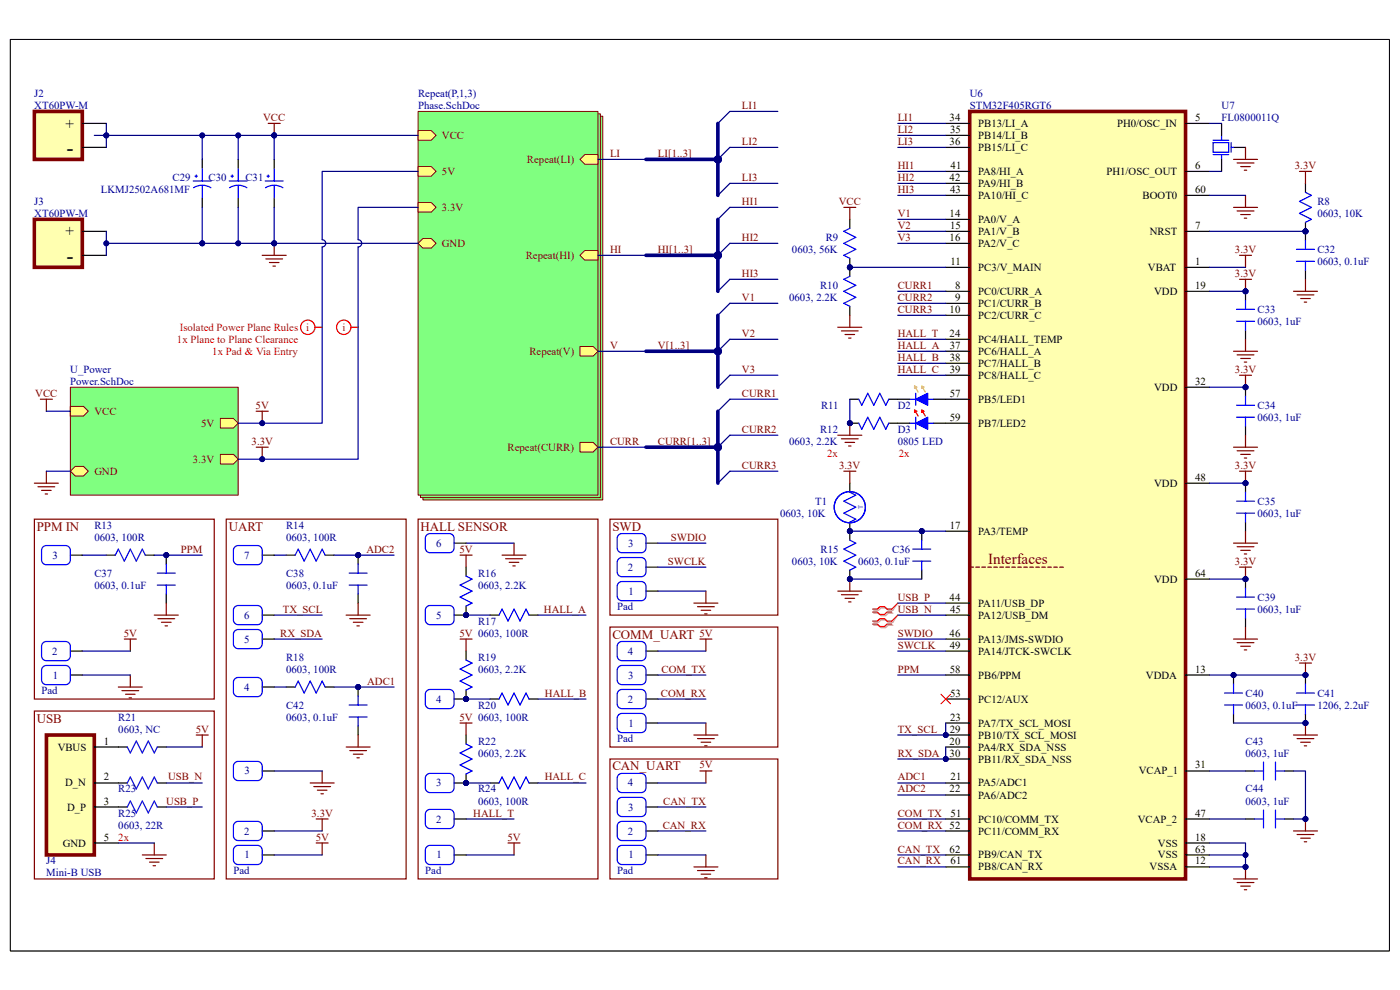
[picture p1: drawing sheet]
<svg xmlns="http://www.w3.org/2000/svg" width="297mm" height="210mm" viewBox="0 0 297 210" stroke-linecap="round" stroke-linejoin="round" font-family="sans-serif">
<defs><g id="words">
<g font-size="4.6">
<text x="14.1" y="32.8">-</text>
<text x="14.1" y="55.7">-</text>
</g>
<g font-size="3.2">
<text x="13.9" y="27.3">+</text>
<text x="13.9" y="50.1">+</text>
</g>
<text font-size="3.2" fill="#800000" x="209.6" y="119.6">Interfaces</text>
<g font-size="2.8" fill="#800000">
<text x="7.8" y="112.6">PPM IN</text>
<text x="48.5" y="112.6">UART</text>
<text x="89.2" y="112.6">HALL SENSOR</text>
<text x="129.9" y="112.6">SWD</text>
<text x="129.9" y="135.5">COMM_UART</text>
<text x="7.8" y="153.3">USB</text>
<text x="129.9" y="163.4">CAN_UART</text>
</g>
<g font-size="2.3" fill="#000080">
<text x="7.3" y="20.6">J2</text>
<text x="7.3" y="23.1">XT60PW-M</text>
<text x="88.7" y="20.6">Repeat(P,1,3)</text>
<text x="88.7" y="23.1">Phase.SchDoc</text>
<text x="205.7" y="20.6">U6</text>
<text x="205.7" y="23.1">STM32F405RGT6</text>
<text x="259.2" y="23.1">U7</text>
<text x="259.2" y="25.7">FL0800011Q</text>
<text x="21.4" y="40.9">LKMJ2502A681MF</text>
<text x="36.6" y="38.4">C29</text>
<text x="44.2" y="38.4">C30</text>
<text x="52.1" y="38.4">C31</text>
<text x="7.3" y="43.5">J3</text>
<text x="7.3" y="46">XT60PW-M</text>
<text x="279.5" y="43.5">R8</text>
<text x="279.5" y="46">0603, 10K</text>
<text x="168" y="53.6">0603, 56K</text>
<text x="175.2" y="51.1">R9</text>
<text x="279.5" y="53.6">C32</text>
<text x="279.5" y="56.2">0603, 0.1uF</text>
<text x="167.4" y="63.8">0603, 2.2K</text>
<text x="174" y="61.3">R10</text>
<text x="266.8" y="66.4">C33</text>
<text x="266.8" y="68.9">0603, 1uF</text>
<text x="14.9" y="79.1">U_Power</text>
<text x="14.9" y="81.6">Power.SchDoc</text>
<text x="174.2" y="86.7">R11</text>
<text x="190.5" y="86.7">D2</text>
<text x="266.8" y="86.7">C34</text>
<text x="266.8" y="89.3">0603, 1uF</text>
<text x="167.4" y="94.4">0603, 2.2K</text>
<text x="174" y="91.8">R12</text>
<text x="190.5" y="91.8">D3</text>
<text x="190.5" y="94.4">0805 LED</text>
<text x="172.9" y="107.1">T1</text>
<text x="266.8" y="107.1">C35</text>
<text x="20" y="112.1">R13</text>
<text x="60.7" y="112.1">R14</text>
<text x="165.5" y="109.6">0603, 10K</text>
<text x="266.8" y="109.6">0603, 1uF</text>
<text x="11.1" y="118.5">3</text>
<text x="20" y="114.7">0603, 100R</text>
<text x="51.8" y="118.5">7</text>
<text x="60.7" y="114.7">0603, 100R</text>
<text x="92.5" y="116">6</text>
<text x="133.3" y="116">3</text>
<text x="168" y="119.8">0603, 10K</text>
<text x="174.1" y="117.3">R15</text>
<text x="182" y="119.8">0603, 0.1uF</text>
<text x="189.3" y="117.3">C36</text>
<text x="20" y="122.3">C37</text>
<text x="20" y="124.9">0603, 0.1uF</text>
<text x="60.7" y="122.3">C38</text>
<text x="60.7" y="124.9">0603, 0.1uF</text>
<text x="101.4" y="122.3">R16</text>
<text x="101.4" y="124.9">0603, 2.2K</text>
<text x="133.2" y="121.1">2</text>
<text x="51.8" y="131.2">6</text>
<text x="92.5" y="131.2">5</text>
<text x="130.9" y="129.5">Pad</text>
<text x="133.3" y="126.2">1</text>
<text x="266.8" y="127.4">C39</text>
<text x="266.8" y="130">0603, 1uF</text>
<text x="51.8" y="136.3">5</text>
<text x="101.4" y="132.5">R17</text>
<text x="11.1" y="138.9">2</text>
<text x="11.2" y="144">1</text>
<text x="60.7" y="140.1">R18</text>
<text x="60.7" y="142.7">0603, 100R</text>
<text x="101.4" y="140.1">R19</text>
<text x="101.4" y="142.7">0603, 2.2K</text>
<text x="133.2" y="138.9">4</text>
<text x="133.3" y="144">3</text>
<text x="8.8" y="147.3">Pad</text>
<text x="51.8" y="146.5">4</text>
<text x="92.5" y="149.1">4</text>
<text x="133.2" y="149.1">2</text>
<text x="264.2" y="147.8">C40</text>
<text x="279.5" y="147.8">C41</text>
<text x="25.1" y="152.9">R21</text>
<text x="25.1" y="155.4">0603, NC</text>
<text x="60.7" y="150.3">C42</text>
<text x="60.7" y="152.9">0603, 0.1uF</text>
<text x="101.4" y="150.3">R20</text>
<text x="133.3" y="154.1">1</text>
<text x="264.2" y="150.3">0603, 0.1uF</text>
<text x="279.5" y="150.3">1206, 2.2uF</text>
<text x="101.4" y="157.9">R22</text>
<text x="101.4" y="160.5">0603, 2.2K</text>
<text x="130.9" y="157.4">Pad</text>
<text x="264.2" y="157.9">C43</text>
<text x="264.2" y="160.5">0603, 1uF</text>
<text x="51.9" y="164.3">3</text>
<text x="92.5" y="166.8">3</text>
<text x="133.2" y="166.8">4</text>
<text x="25.1" y="168.1">R23</text>
<text x="25.1" y="173.2">R25</text>
<text x="101.4" y="168.1">R24</text>
<text x="101.4" y="170.7">0603, 100R</text>
<text x="133.3" y="172">3</text>
<text x="264.2" y="168.1">C44</text>
<text x="264.2" y="170.7">0603, 1uF</text>
<text x="25.1" y="175.8">0603, 22R</text>
<text x="51.8" y="177">2</text>
<text x="92.5" y="174.5">2</text>
<text x="133.2" y="177">2</text>
<text x="9.8" y="183.4">J4</text>
<text x="9.8" y="185.9">Mini-B USB</text>
<text x="49.5" y="185.4">Pad</text>
<text x="51.9" y="182.1">1</text>
<text x="90.2" y="185.4">Pad</text>
<text x="92.6" y="182.1">1</text>
<text x="130.9" y="185.4">Pad</text>
<text x="133.3" y="182.1">1</text>
</g>
<g font-size="2.3" fill="#800000">
<text x="157.4" y="23.1">LI1</text>
<text x="55.8" y="25.7">VCC</text>
<text x="93.8" y="29.5">VCC</text>
<text x="190.5" y="25.7">LI1</text>
<text x="190.5" y="28.2">LI2</text>
<text x="111.8" y="34.6">Repeat(LI)</text>
<text x="129.4" y="33.3">LI</text>
<text x="139.6" y="33.3">LI[1..3]</text>
<text x="157.4" y="30.7">LI2</text>
<text x="190.5" y="30.7">LI3</text>
<text x="190.5" y="35.9">HI1</text>
<text x="274.7" y="35.9">3.3V</text>
<text x="93.8" y="37.1">5V</text>
<text x="157.4" y="38.4">LI3</text>
<text x="190.5" y="38.4">HI2</text>
<text x="190.5" y="40.9">HI3</text>
<text x="93.8" y="44.7">3.3V</text>
<text x="157.4" y="43.5">HI1</text>
<text x="178" y="43.5">VCC</text>
<text x="190.5" y="46">V1</text>
<text x="93.8" y="52.4">GND</text>
<text x="129.4" y="53.6">HI</text>
<text x="139.6" y="53.6">HI[1..3]</text>
<text x="157.4" y="51.1">HI2</text>
<text x="190.5" y="48.6">V2</text>
<text x="190.5" y="51.1">V3</text>
<text x="262" y="53.6">3.3V</text>
<text x="111.5" y="54.9">Repeat(HI)</text>
<text x="157.4" y="58.7">HI3</text>
<text x="262" y="58.7">3.3V</text>
<text x="157.4" y="63.8">V1</text>
<text x="190.5" y="61.3">CURR1</text>
<text x="190.5" y="63.8">CURR2</text>
<text x="157.4" y="71.5">V2</text>
<text x="190.5" y="66.4">CURR3</text>
<text x="190.5" y="71.5">HALL_T</text>
<text x="112.3" y="75.3">Repeat(V)</text>
<text x="129.4" y="74">V</text>
<text x="139.6" y="74">V[1..3]</text>
<text x="190.5" y="74">HALL_A</text>
<text x="190.5" y="76.5">HALL_B</text>
<text x="157.4" y="79.1">V3</text>
<text x="190.5" y="79.1">HALL_C</text>
<text x="262" y="79.1">3.3V</text>
<text x="7.5" y="84.2">VCC</text>
<text x="20" y="88">VCC</text>
<text x="54.2" y="86.7">5V</text>
<text x="157.4" y="84.2">CURR1</text>
<text x="42.7" y="90.6">5V</text>
<text x="53.4" y="94.4">3.3V</text>
<text x="107.7" y="95.6">Repeat(CURR)</text>
<text x="129.4" y="94.4">CURR</text>
<text x="139.6" y="94.4">CURR[1..3]</text>
<text x="157.4" y="91.8">CURR2</text>
<text x="20" y="100.7">GND</text>
<text x="40.9" y="98.2">3.3V</text>
<text x="157.4" y="99.4">CURR3</text>
<text x="178" y="99.4">3.3V</text>
<text x="262" y="99.4">3.3V</text>
<text x="38.4" y="117.3">PPM</text>
<text x="77.7" y="117.3">ADC2</text>
<text x="97.5" y="117.3">5V</text>
<text x="141.7" y="119.8">SWCLK</text>
<text x="142.3" y="114.7">SWDIO</text>
<text x="262" y="119.8">3.3V</text>
<text x="60" y="130">TX_SCL</text>
<text x="115.4" y="130">HALL_A</text>
<text x="190.5" y="127.4">USB_P</text>
<text x="190.5" y="130">USB_N</text>
<text x="26.2" y="135">5V</text>
<text x="59.4" y="135">RX_SDA</text>
<text x="97.5" y="135">5V 0603, 100R</text>
<text x="148.4" y="135">5V</text>
<text x="190.5" y="135">SWDIO</text>
<text x="190.5" y="137.6">SWCLK</text>
<text x="140.3" y="142.7">COM_TX</text>
<text x="190.5" y="142.7">PPM</text>
<text x="274.7" y="140.1">3.3V</text>
<text x="77.9" y="145.2">ADC1</text>
<text x="115.6" y="147.8">HALL_B</text>
<text x="140.2" y="147.8">COM_RX</text>
<text x="41.5" y="155.4">5V</text>
<text x="97.5" y="152.9">5V 0603, 100R</text>
<text x="190.5" y="155.4">TX_SCL</text>
<text x="190.5" y="160.5">RX_SDA</text>
<text x="35.6" y="165.6">USB_N</text>
<text x="115.6" y="165.6">HALL_C</text>
<text x="148.4" y="163">5V</text>
<text x="190.5" y="165.6">ADC1</text>
<text x="35.3" y="170.7">USB_P</text>
<text x="66.1" y="173.2">3.3V</text>
<text x="100.4" y="173.2">HALL_T</text>
<text x="140.7" y="170.7">CAN_TX</text>
<text x="190.5" y="168.1">ADC2</text>
<text x="190.5" y="173.2">COM_TX</text>
<text x="67" y="178.3">5V</text>
<text x="107.7" y="178.3">5V</text>
<text x="140.6" y="175.8">CAN_RX</text>
<text x="190.5" y="175.8">COM_RX 52</text>
<text x="190.5" y="180.8">CAN_TX</text>
<text x="190.5" y="183.4">CAN_RX</text>
</g>
<g font-size="2.3">
<text x="201.5" y="25.7">34</text>
<text x="201.5" y="28.2">35</text>
<text x="207.5" y="26.9">PB13/LI_A</text>
<text x="207.5" y="29.5">PB14/LI_B</text>
<text x="237" y="26.9">PH0/OSC_IN</text>
<text x="253.5" y="25.7">5</text>
<text x="201.5" y="30.7">36</text>
<text x="201.7" y="35.9">41</text>
<text x="207.5" y="32">PB15/LI_C</text>
<text x="253.5" y="35.9">6</text>
<text x="201.5" y="38.4">42</text>
<text x="201.6" y="40.9">43</text>
<text x="207.5" y="37.1">PA8/HI_A</text>
<text x="207.5" y="39.7">PA9/HI_B</text>
<text x="234.7" y="37.1">PH1/OSC_OUT</text>
<text x="253.5" y="40.9">60</text>
<text x="201.5" y="46">14</text>
<text x="207.5" y="47.3">PA0/V_A</text>
<text x="207.5" y="42.2">PA10/HI_C</text>
<text x="242.4" y="42.2">BOOT0</text>
<text x="201.5" y="51.1">16</text>
<text x="201.5" y="48.6">15</text>
<text x="207.5" y="49.8">PA1/V_B</text>
<text x="207.5" y="52.4">PA2/V_C</text>
<text x="243.9" y="49.8">NRST</text>
<text x="253.5" y="48.6">7</text>
<text x="201.7" y="56.2">11</text>
<text x="207.5" y="57.4">PC3/V_MAIN</text>
<text x="243.5" y="57.4">VBAT</text>
<text x="253.5" y="56.2">1</text>
<text x="202.6" y="61.3">8</text>
<text x="202.6" y="63.8">9</text>
<text x="207.5" y="62.6">PC0/CURR_A</text>
<text x="207.5" y="65.1">PC1/CURR_B</text>
<text x="244.9" y="62.6">VDD</text>
<text x="253.5" y="61.3">19</text>
<text x="201.5" y="66.4">10</text>
<text x="201.5" y="71.5">24</text>
<text x="207.5" y="67.6">PC2/CURR_C</text>
<text x="201.5" y="74">37</text>
<text x="201.5" y="76.5">38</text>
<text x="207.5" y="72.7">PC4/HALL_TEMP</text>
<text x="207.5" y="75.3">PC6/HALL_A</text>
<text x="207.5" y="77.8">PC7/HALL_B</text>
<text x="201.5" y="79.1">39</text>
<text x="207.5" y="80.3">PC8/HALL_C</text>
<text x="244.9" y="82.9">VDD</text>
<text x="253.5" y="81.6">32</text>
<text x="201.5" y="84.2">57</text>
<text x="201.5" y="89.3">59</text>
<text x="207.5" y="85.4">PB5/LED1</text>
<text x="207.5" y="90.6">PB7/LED2</text>
<text x="253.5" y="102">48</text>
<text x="244.9" y="103.3">VDD</text>
<text x="201.5" y="112.1">17</text>
<text x="207.5" y="113.4">PA3/TEMP</text>
<text x="244.9" y="123.6">VDD</text>
<text x="253.5" y="122.3">64</text>
<text x="201.5" y="127.4">44</text>
<text x="201.5" y="130">45</text>
<text x="207.5" y="128.7">PA11/USB_DP</text>
<text x="207.5" y="131.2">PA12/USB_DM</text>
<text x="201.5" y="135">46</text>
<text x="201.5" y="137.6">49</text>
<text x="207.5" y="136.3">PA13/JMS-SWDIO</text>
<text x="201.5" y="142.7">58</text>
<text x="207.5" y="138.9">PA14/JTCK-SWCLK</text>
<text x="207.5" y="144">PB6/PPM</text>
<text x="243.1" y="144">VDDA</text>
<text x="253.5" y="142.7">13</text>
<text x="201.6" y="147.8">53</text>
<text x="207.5" y="149.1">PC12/AUX</text>
<text x="201.5" y="155.4">29</text>
<text x="201.6" y="152.9">23</text>
<text x="207.5" y="154.1">PA7/TX_SCL_MOSI</text>
<text x="12.2" y="159.2">VBUS</text>
<text x="22.1" y="157.9">1</text>
<text x="201.5" y="157.9">20</text>
<text x="201.5" y="160.5">30</text>
<text x="207.5" y="159.2">PA4/RX_SDA_NSS</text>
<text x="207.5" y="156.7">PB10/TX_SCL_MOSI</text>
<text x="207.5" y="161.8">PB11/RX_SDA_NSS</text>
<text x="13.8" y="166.8">D_N</text>
<text x="22.1" y="165.6">2</text>
<text x="201.7" y="165.6">21</text>
<text x="207.5" y="166.8">PA5/ADC1</text>
<text x="241.6" y="164.3">VCAP_1</text>
<text x="253.5" y="163">31</text>
<text x="14.2" y="172">D_P</text>
<text x="22.1" y="170.7">3</text>
<text x="201.5" y="168.1">22</text>
<text x="201.7" y="173.2">51</text>
<text x="207.5" y="169.4">PA6/ADC2</text>
<text x="253.5" y="173.2">47</text>
<text x="13.3" y="179.6">GND</text>
<text x="22.1" y="178.3">5</text>
<text x="207.5" y="174.5">PC10/COMM_TX</text>
<text x="207.5" y="177">PC11/COMM_RX</text>
<text x="241.4" y="174.5">VCAP_2</text>
<text x="245.7" y="179.6">VSS</text>
<text x="253.5" y="178.3">18</text>
<text x="201.5" y="180.8">62</text>
<text x="201.7" y="183.4">61</text>
<text x="207.5" y="184.7">PB8/CAN_RX</text>
<text x="207.5" y="182.1">PB9/CAN_TX</text>
<text x="243.9" y="184.7">VSSA</text>
<text x="245.7" y="182.1">VSS</text>
<text x="253.5" y="180.8">63</text>
<text x="253.5" y="183.4">12</text>
</g>
<g font-size="2.3" fill="#f00">
<text x="38.1" y="70.2">Isolated Power Plane Rules</text>
<text x="65" y="70.2">i</text>
<text x="72.6" y="70.2">i</text>
<text x="37.5" y="72.7">1x Plane to Plane Clearance</text>
<text x="45" y="75.3">1x Pad &amp; Via Entry</text>
<text x="175.5" y="96.9">2x</text>
<text x="190.7" y="96.9">2x</text>
<text x="25.1" y="178.3">2x</text>
</g>
<text font-size="1.4" fill="#00f" x="183" y="108" transform="rotate(-90 183 108)">T</text>
</g></defs>
<path d="M2.2 8.4h292.6v193.3h-292.6z" fill="none" stroke="#000" stroke-width=".21"/>
<path d="M7.3 23.6h10.2v10.2h-10.2z" fill-rule="evenodd" fill="#ffffb0"/>
<path d="M7.3 23.6h10.2v10.2h-10.2z" fill="none" stroke="#800000" stroke-width=".76"/>
<path d="M17.5 26.2h5.1M17.5 31.3h5.1" fill="none" stroke="#000" stroke-width=".25"/>
<path d="M7.3 46.5h10.2v10.2h-10.2z" fill-rule="evenodd" fill="#ffffb0"/>
<path d="M7.3 46.5h10.2v10.2h-10.2z" fill="none" stroke="#800000" stroke-width=".76"/>
<path d="M17.5 49.1h5.1M17.5 54.2h5.1" fill="none" stroke="#000" stroke-width=".25"/>
<path d="M56.9 26.2h2.5M58.2 26.2v2.5" fill="none" stroke="#800000" stroke-width=".25"/>
<circle cx="58.2" cy="28.7" r=".51" fill="#000080"/>
<circle cx="58.2" cy="28.7" r=".51" fill="none" stroke="#000080" stroke-width=".21"/>
<path d="M55.6 54.2h5.1M56.4 54.9h3.6M57.2 55.7h2M57.9 56.5h.5M58.2 51.6v2.6" fill="none" stroke="#800000" stroke-width=".25"/>
<circle cx="58.2" cy="51.6" r=".51" fill="#000080"/>
<circle cx="58.2" cy="51.6" r=".51" fill="none" stroke="#000080" stroke-width=".21"/>
<path d="M42.9 33.8v1.9M50.5 33.8v1.9M58.2 33.8v1.9M42.9 42.1v1.9M50.5 42.1v1.9M58.2 42.1v1.9" fill="none" stroke="#000" stroke-width=".25"/>
<g fill="none" stroke="#00f" stroke-width=".25">
<path d="M41 38.4h3.8M41.1 39.8a3.4 3.4 0 0 1 3.6 0M41.4 37.4h.5M41.6 37.1v.5M42.9 35.8v2.6M42.9 39.3v2.7M48.6 38.4h3.8M48.7 39.8a3.4 3.4 0 0 1 3.7 0M49 37.4h.5M49.3 37.1v.5M50.5 35.8v2.6M50.5 39.3v2.7"/>
<path d="M56.3 38.4h3.8M56.3 39.8a3.4 3.4 0 0 1 3.7 0M56.6 37.4h.6M56.9 37.1v.5M58.2 35.8v2.6M58.2 39.3v2.7"/>
</g>
<circle cx="200.6" cy="155.9" r=".51" fill="#000080"/>
<circle cx="200.6" cy="155.9" r=".51" fill="none" stroke="#000080" stroke-width=".21"/>
<circle cx="200.6" cy="161" r=".51" fill="#000080"/>
<circle cx="200.6" cy="161" r=".51" fill="none" stroke="#000080" stroke-width=".21"/>
<path d="M205.7 23.6h45.8v162.9h-45.8z" fill-rule="evenodd" fill="#ffffb0"/>
<path d="M205.7 23.6h45.8v162.9h-45.8z" fill="none" stroke="#800000" stroke-width=".76"/>
<g fill="none" stroke="#000" stroke-width=".25">
<path d="M200.6 36.4h5.1M200.6 38.9h5.1M200.6 41.4h5.1M200.6 49.1h5.1M200.6 46.5h5.1M200.6 51.6h5.1M251.5 41.4h5.1M251.5 49.1h5.1M200.6 84.7h5.1M200.6 89.8h5.1M200.6 112.7h5.1M200.6 127.9h5.1"/>
<path d="M200.6 130.5h5.1M200.6 135.6h5.1M200.6 138.1h5.1M200.6 158.5h5.1M200.6 153.4h5.1M200.6 143.2h5.1M200.6 155.9h5.1M200.6 166.1h5.1M200.6 168.6h5.1M200.6 183.9h5.1M200.6 181.4h5.1"/>
</g>
<circle cx="200.6" cy="155.9" r=".51" fill="#000080"/>
<circle cx="200.6" cy="155.9" r=".51" fill="none" stroke="#000080" stroke-width=".21"/>
<path d="M200.6 161h5.1" fill="none" stroke="#000" stroke-width=".25"/>
<circle cx="200.6" cy="161" r=".51" fill="#000080"/>
<circle cx="200.6" cy="161" r=".51" fill="none" stroke="#000080" stroke-width=".21"/>
<g fill="none" stroke="#000" stroke-width=".25">
<path d="M200.6 26.2h5.1M200.6 28.7h5.1M200.6 31.3h5.1M251.5 26.2h5.1M251.5 36.4h5.1M200.6 56.7h5.1M251.5 56.7h5.1M200.6 61.8h5.1M200.6 64.3h5.1M200.6 66.9h5.1M200.6 72h5.1M200.6 74.5h5.1"/>
<path d="M200.6 77.1h5.1M200.6 79.6h5.1M251.5 61.8h5.1M251.5 82.1h5.1M251.5 102.5h5.1M251.5 122.9h5.1M200.6 148.3h5.1M251.5 143.2h5.1M200.6 173.7h5.1M200.6 176.3h5.1M251.5 163.6h5.1M251.5 173.7h5.1"/>
<path d="M251.5 178.8h5.1M251.5 181.4h5.1M251.5 183.9h5.1"/>
</g>
<g fill="none" stroke="#800000" stroke-width=".25">
<path d="M205.7 120.3h.8M207 120.3h.8M208.3 120.3h.8M209.5 120.3h.8M210.8 120.3h.8M212.1 120.3h.8M213.4 120.3h.8M214.6 120.3h.8M215.9 120.3h.8M217.2 120.3h.8M218.5 120.3h.7M219.7 120.3h.8"/>
<path d="M221 120.3h.8M222.3 120.3h.8M223.5 120.3h.8M224.8 120.3h.8"/>
</g>
<path d="M14.9 82.1h35.6v22.9h-35.6z" fill-rule="evenodd" fill="#80ff80"/>
<path d="M14.9 82.1h35.6v22.9h-35.6z" fill="none" stroke="#800000" stroke-width=".21"/>
<path d="M14.9 86.2h2.8l1 1-1 1.1h-2.8z" fill-rule="evenodd" fill="#ffff80"/>
<path d="M14.9 86.2h2.8l1 1-1 1.1h-2.8z" fill="none" stroke="#800000" stroke-width=".21"/>
<path d="M14.9 100l1-1.1h1.8l1 1.1-1 1h-1.8z" fill-rule="evenodd" fill="#ffff80"/>
<path d="M14.9 100l1-1.1h1.8l1 1.1-1 1h-1.8z" fill="none" stroke="#800000" stroke-width=".21"/>
<path d="M46.7 96.4h2.8l1 1-1 1h-2.8z" fill-rule="evenodd" fill="#ffff80"/>
<path d="M46.7 96.4h2.8l1 1-1 1h-2.8z" fill="none" stroke="#800000" stroke-width=".21"/>
<path d="M46.7 88.8h2.8l1 1-1 1h-2.8z" fill-rule="evenodd" fill="#ffff80"/>
<path d="M46.7 88.8h2.8l1 1-1 1h-2.8z" fill="none" stroke="#800000" stroke-width=".21"/>
<path d="M154.8 64.3l-2.5 2.6M154.8 72l-2.5 2.5" fill="none" stroke="#000080" stroke-width=".25"/>
<circle cx="152.3" cy="74.5" r=".76" fill="#000080"/>
<circle cx="152.3" cy="74.5" r=".76" fill="none" stroke="#000080" stroke-width=".21"/>
<path d="M154.8 79.6l-2.5 2.5" fill="none" stroke="#000080" stroke-width=".25"/>
<path d="M89.7 24.7h38.2v81.4h-38.2z" fill-rule="evenodd" fill="#80ff80"/>
<path d="M89.7 24.7h38.2v81.4h-38.2z" fill="none" stroke="#800000" stroke-width=".21"/>
<path d="M89.2 24.1h38.2v81.5h-38.2z" fill-rule="evenodd" fill="#80ff80"/>
<path d="M89.2 24.1h38.2v81.5h-38.2z" fill="none" stroke="#800000" stroke-width=".21"/>
<path d="M88.7 23.6h38.2v81.4h-38.2z" fill-rule="evenodd" fill="#80ff80"/>
<path d="M88.7 23.6h38.2v81.4h-38.2z" fill="none" stroke="#800000" stroke-width=".21"/>
<path d="M123 54.2l1.1-1.1h2.8v2.1h-2.8z" fill-rule="evenodd" fill="#ffff80"/>
<path d="M123 54.2l1.1-1.1h2.8v2.1h-2.8z" fill="none" stroke="#800000" stroke-width=".21"/>
<path d="M123 33.8l1.1-1h2.8v2h-2.8z" fill-rule="evenodd" fill="#ffff80"/>
<path d="M123 33.8l1.1-1h2.8v2h-2.8z" fill="none" stroke="#800000" stroke-width=".21"/>
<path d="M123 93.9h2.8l1.1 1-1.1 1h-2.8z" fill-rule="evenodd" fill="#ffff80"/>
<path d="M123 93.9h2.8l1.1 1-1.1 1h-2.8z" fill="none" stroke="#800000" stroke-width=".21"/>
<path d="M123 73.5h2.8l1.1 1-1.1 1h-2.8z" fill-rule="evenodd" fill="#ffff80"/>
<path d="M123 73.5h2.8l1.1 1-1.1 1h-2.8z" fill="none" stroke="#800000" stroke-width=".21"/>
<path d="M88.7 27.7h2.8l1 1-1 1h-2.8z" fill-rule="evenodd" fill="#ffff80"/>
<path d="M88.7 27.7h2.8l1 1-1 1h-2.8z" fill="none" stroke="#800000" stroke-width=".21"/>
<path d="M89.7 50.6h1.8l1 1-1 1h-1.8l-1-1z" fill-rule="evenodd" fill="#ffff80"/>
<path d="M89.7 50.6h1.8l1 1-1 1h-1.8l-1-1z" fill="none" stroke="#800000" stroke-width=".21"/>
<path d="M88.7 43h2.8l1 1-1 1h-2.8z" fill-rule="evenodd" fill="#ffff80"/>
<path d="M88.7 43h2.8l1 1-1 1h-2.8z" fill="none" stroke="#800000" stroke-width=".21"/>
<path d="M88.7 35.3h2.8l1 1.1-1 1h-2.8z" fill-rule="evenodd" fill="#ffff80"/>
<path d="M88.7 35.3h2.8l1 1.1-1 1h-2.8z" fill="none" stroke="#800000" stroke-width=".21"/>
<path d="M54.4 87.2h2.5M55.6 87.2v2.6" fill="none" stroke="#800000" stroke-width=".25"/>
<circle cx="55.6" cy="89.8" r=".51" fill="#000080"/>
<circle cx="55.6" cy="89.8" r=".51" fill="none" stroke="#000080" stroke-width=".21"/>
<path d="M54.4 94.9h2.5M55.6 94.9v2.5" fill="none" stroke="#800000" stroke-width=".25"/>
<circle cx="55.6" cy="97.4" r=".51" fill="#000080"/>
<circle cx="55.6" cy="97.4" r=".51" fill="none" stroke="#000080" stroke-width=".21"/>
<g fill="none" stroke="#f00" stroke-width=".25">
<path d="M66.8 69.4h1.5M74.5 69.4h1.5"/>
<circle cx="65.3" cy="69.4" r="1.53"/>
<circle cx="72.9" cy="69.4" r="1.53"/>
</g>
<path d="M154.8 84.7l-2.5 2.5M154.8 92.3l-2.5 2.6" fill="none" stroke="#000080" stroke-width=".25"/>
<circle cx="152.3" cy="94.9" r=".76" fill="#000080"/>
<circle cx="152.3" cy="94.9" r=".76" fill="none" stroke="#000080" stroke-width=".21"/>
<path d="M154.8 23.6l-2.5 2.6M154.8 31.3l-2.5 2.5M154.8 100l-2.5 2.5" fill="none" stroke="#000080" stroke-width=".25"/>
<circle cx="152.3" cy="33.8" r=".76" fill="#000080"/>
<circle cx="152.3" cy="33.8" r=".76" fill="none" stroke="#000080" stroke-width=".21"/>
<path d="M154.8 38.9l-2.5 2.5M154.8 44l-2.5 2.5M154.8 51.6l-2.5 2.6" fill="none" stroke="#000080" stroke-width=".25"/>
<circle cx="152.3" cy="54.2" r=".76" fill="#000080"/>
<circle cx="152.3" cy="54.2" r=".76" fill="none" stroke="#000080" stroke-width=".21"/>
<path d="M154.8 59.3l-2.5 2.5" fill="none" stroke="#000080" stroke-width=".25"/>
<path d="M257.4 32.8h3.3M257.4 29.7h3.3M257.4 30.3h3.3v2h-3.3zM259.2 28.7v1M259.2 32.8v1M261.2 30.3v2M261.2 31.3h.5" fill="none" stroke="#00f" stroke-width=".25"/>
<path d="M259.2 26.2v2.5M259.2 33.8v2.6M261.7 31.3h2.5" fill="none" stroke="#000" stroke-width=".25"/>
<g fill="none" stroke="#800000" stroke-width=".25">
<path d="M261.7 33.8h5.1M262.5 34.6h3.5M263.2 35.3h2.1M264 36.1h.5M264.2 31.3v2.5M261.7 44h5.1M262.5 44.8h3.5M263.2 45.5h2.1M264 46.3h.5M264.2 41.4v2.6M8.6 84.7h2.5M9.8 84.7v2.5"/>
<path d="M9.8 100v2.5M7.3 102.5h5.1M8.1 103.3h3.5M8.8 104h2.1M9.6 104.8h.5"/>
</g>
<circle cx="264.2" cy="61.8" r=".51" fill="#000080"/>
<circle cx="264.2" cy="61.8" r=".51" fill="none" stroke="#000080" stroke-width=".21"/>
<path d="M264.2 61.8v1.9" fill="none" stroke="#000" stroke-width=".25"/>
<circle cx="264.2" cy="61.8" r=".51" fill="#000080"/>
<circle cx="264.2" cy="61.8" r=".51" fill="none" stroke="#000080" stroke-width=".21"/>
<path d="M264.2 70.1v1.9" fill="none" stroke="#000" stroke-width=".25"/>
<path d="M262.3 65.6h3.8M262.3 68.2h3.8M264.2 63.7v1.9M264.2 68.2v1.9" fill="none" stroke="#00f" stroke-width=".25"/>
<path d="M263 59.3h2.5M264.2 59.3v2.5" fill="none" stroke="#800000" stroke-width=".25"/>
<circle cx="264.2" cy="61.8" r=".51" fill="#000080"/>
<circle cx="264.2" cy="61.8" r=".51" fill="none" stroke="#000080" stroke-width=".21"/>
<path d="M263 54.2h2.5M264.2 54.2v2.5M263 79.6h2.5M264.2 79.6v2.5" fill="none" stroke="#800000" stroke-width=".25"/>
<circle cx="264.2" cy="82.1" r=".51" fill="#000080"/>
<circle cx="264.2" cy="82.1" r=".51" fill="none" stroke="#000080" stroke-width=".21"/>
<path d="M263 100h2.5M264.2 100v2.5" fill="none" stroke="#800000" stroke-width=".25"/>
<circle cx="264.2" cy="102.5" r=".51" fill="#000080"/>
<circle cx="264.2" cy="102.5" r=".51" fill="none" stroke="#000080" stroke-width=".21"/>
<circle cx="264.2" cy="82.1" r=".51" fill="#000080"/>
<circle cx="264.2" cy="82.1" r=".51" fill="none" stroke="#000080" stroke-width=".21"/>
<path d="M264.2 82.1v2" fill="none" stroke="#000" stroke-width=".25"/>
<circle cx="264.2" cy="82.1" r=".51" fill="#000080"/>
<circle cx="264.2" cy="82.1" r=".51" fill="none" stroke="#000080" stroke-width=".21"/>
<path d="M264.2 90.4v1.9" fill="none" stroke="#000" stroke-width=".25"/>
<path d="M262.3 86h3.8M262.3 88.5h3.8M264.2 84.1v1.9M264.2 88.5v1.9" fill="none" stroke="#00f" stroke-width=".25"/>
<circle cx="264.2" cy="102.5" r=".51" fill="#000080"/>
<circle cx="264.2" cy="102.5" r=".51" fill="none" stroke="#000080" stroke-width=".21"/>
<path d="M264.2 102.5v1.9" fill="none" stroke="#000" stroke-width=".25"/>
<circle cx="264.2" cy="102.5" r=".51" fill="#000080"/>
<circle cx="264.2" cy="102.5" r=".51" fill="none" stroke="#000080" stroke-width=".21"/>
<path d="M264.2 110.8v1.9" fill="none" stroke="#000" stroke-width=".25"/>
<path d="M262.3 106.3h3.8M262.3 108.9h3.8M264.2 104.4v1.9M264.2 108.9v1.9" fill="none" stroke="#00f" stroke-width=".25"/>
<g fill="none" stroke="#800000" stroke-width=".25">
<path d="M261.7 74.5h5.1M262.5 75.3h3.5M263.2 76h2.1M264 76.8h.5M264.2 72v2.5M261.7 94.9h5.1M262.5 95.6h3.5M263.2 96.4h2.1M264 97.2h.5M264.2 92.3v2.6M261.7 115.2h5.1M262.5 116h3.5"/>
<path d="M263.2 116.7h2.1M264 117.5h.5M264.2 112.7v2.5"/>
</g>
<circle cx="261.7" cy="143.2" r=".51" fill="#000080"/>
<circle cx="261.7" cy="143.2" r=".51" fill="none" stroke="#000080" stroke-width=".21"/>
<path d="M261.7 143.2v1.9" fill="none" stroke="#000" stroke-width=".25"/>
<circle cx="261.7" cy="143.2" r=".51" fill="#000080"/>
<circle cx="261.7" cy="143.2" r=".51" fill="none" stroke="#000080" stroke-width=".21"/>
<path d="M261.7 151.5v1.9" fill="none" stroke="#000" stroke-width=".25"/>
<path d="M259.8 147h3.8M259.8 149.6h3.8M261.7 145.1v1.9M261.7 149.6v1.9" fill="none" stroke="#00f" stroke-width=".25"/>
<path d="M275.7 140.7h2.5M277 140.7v2.5" fill="none" stroke="#800000" stroke-width=".25"/>
<circle cx="277" cy="143.2" r=".51" fill="#000080"/>
<circle cx="277" cy="143.2" r=".51" fill="none" stroke="#000080" stroke-width=".21"/>
<path d="M261.7 186.5h5.1M262.5 187.2h3.5M263.2 188h2.1M264 188.7h.5M264.2 183.9v2.6" fill="none" stroke="#800000" stroke-width=".25"/>
<circle cx="264.2" cy="183.9" r=".51" fill="#000080"/>
<circle cx="264.2" cy="183.9" r=".51" fill="none" stroke="#000080" stroke-width=".21"/>
<path d="M264.2 173.7h1.9M264.2 163.6h1.9M272.5 173.7h1.9M272.5 163.6h1.9" fill="none" stroke="#000" stroke-width=".25"/>
<path d="M266.1 173.7h2M266.1 163.6h2M268.1 161.6v3.9M268.1 171.8v3.8M270.6 173.7h1.9M270.6 161.6v3.9M270.6 171.8v3.8M270.6 163.6h1.9" fill="none" stroke="#00f" stroke-width=".25"/>
<path d="M274.4 176.3h5.1M275.2 177h3.5M275.9 177.8h2.1M276.7 178.6h.5M277 173.7v2.6" fill="none" stroke="#800000" stroke-width=".25"/>
<circle cx="277" cy="173.7" r=".51" fill="#000080"/>
<circle cx="277" cy="173.7" r=".51" fill="none" stroke="#000080" stroke-width=".21"/>
<path d="M263 120.3h2.5M264.2 120.3v2.6" fill="none" stroke="#800000" stroke-width=".25"/>
<circle cx="264.2" cy="122.9" r=".51" fill="#000080"/>
<circle cx="264.2" cy="122.9" r=".51" fill="none" stroke="#000080" stroke-width=".21"/>
<circle cx="264.2" cy="122.9" r=".51" fill="#000080"/>
<circle cx="264.2" cy="122.9" r=".51" fill="none" stroke="#000080" stroke-width=".21"/>
<path d="M264.2 122.9v1.9" fill="none" stroke="#000" stroke-width=".25"/>
<circle cx="264.2" cy="122.9" r=".51" fill="#000080"/>
<circle cx="264.2" cy="122.9" r=".51" fill="none" stroke="#000080" stroke-width=".21"/>
<path d="M264.2 131.1v1.9" fill="none" stroke="#000" stroke-width=".25"/>
<path d="M262.3 126.7h3.8M262.3 129.2h3.8M264.2 124.8v1.9M264.2 129.2v1.9" fill="none" stroke="#00f" stroke-width=".25"/>
<path d="M261.7 135.6h5.1M262.5 136.3h3.5M263.2 137.1h2.1M264 137.9h.5M264.2 133v2.6M274.4 155.9h5.1M275.2 156.7h3.5M275.9 157.5h2.1M276.7 158.2h.5M277 153.4v2.5" fill="none" stroke="#800000" stroke-width=".25"/>
<circle cx="277" cy="153.4" r=".51" fill="#000080"/>
<circle cx="277" cy="153.4" r=".51" fill="none" stroke="#000080" stroke-width=".21"/>
<circle cx="277" cy="153.4" r=".51" fill="#000080"/>
<circle cx="277" cy="153.4" r=".51" fill="none" stroke="#000080" stroke-width=".21"/>
<circle cx="277" cy="143.2" r=".51" fill="#000080"/>
<circle cx="277" cy="143.2" r=".51" fill="none" stroke="#000080" stroke-width=".21"/>
<path d="M277 151.5v1.9" fill="none" stroke="#000" stroke-width=".25"/>
<circle cx="277" cy="153.4" r=".51" fill="#000080"/>
<circle cx="277" cy="153.4" r=".51" fill="none" stroke="#000080" stroke-width=".21"/>
<path d="M277 143.2v1.9" fill="none" stroke="#000" stroke-width=".25"/>
<circle cx="277" cy="143.2" r=".51" fill="#000080"/>
<circle cx="277" cy="143.2" r=".51" fill="none" stroke="#000080" stroke-width=".21"/>
<path d="M275.1 149.6h3.8M275.1 147h3.8M277 145.1v1.9M277 149.6v1.9" fill="none" stroke="#00f" stroke-width=".25"/>
<circle cx="277" cy="49.1" r=".51" fill="#000080"/>
<circle cx="277" cy="49.1" r=".51" fill="none" stroke="#000080" stroke-width=".21"/>
<path d="M277 47.2v1.9" fill="none" stroke="#000" stroke-width=".25"/>
<circle cx="277" cy="49.1" r=".51" fill="#000080"/>
<circle cx="277" cy="49.1" r=".51" fill="none" stroke="#000080" stroke-width=".21"/>
<path d="M277 38.9v1.9" fill="none" stroke="#000" stroke-width=".25"/>
<path d="M277 40.8l1.2 .6-2.5 1.3 2.5 1.3-2.5 1.3 2.5 1.2-1.2 .7" fill="none" stroke="#00f" stroke-width=".25"/>
<path d="M275.7 36.4h2.5M277 36.4v2.5" fill="none" stroke="#800000" stroke-width=".25"/>
<circle cx="277" cy="49.1" r=".51" fill="#000080"/>
<circle cx="277" cy="49.1" r=".51" fill="none" stroke="#000080" stroke-width=".21"/>
<path d="M277 49.1v1.9" fill="none" stroke="#000" stroke-width=".25"/>
<circle cx="277" cy="49.1" r=".51" fill="#000080"/>
<circle cx="277" cy="49.1" r=".51" fill="none" stroke="#000080" stroke-width=".21"/>
<path d="M277 57.4v1.9" fill="none" stroke="#000" stroke-width=".25"/>
<path d="M275.1 52.9h3.8M275.1 55.4h3.8M277 51v1.9M277 55.4v2" fill="none" stroke="#00f" stroke-width=".25"/>
<path d="M277 59.3v2.5M274.4 61.8h5.1M275.2 62.6h3.5M275.9 63.3h2.1M276.7 64.1h.5" fill="none" stroke="#800000" stroke-width=".25"/>
<circle cx="180.3" cy="56.7" r=".51" fill="#000080"/>
<circle cx="180.3" cy="56.7" r=".51" fill="none" stroke="#000080" stroke-width=".21"/>
<path d="M180.3 54.8v1.9" fill="none" stroke="#000" stroke-width=".25"/>
<circle cx="180.3" cy="56.7" r=".51" fill="#000080"/>
<circle cx="180.3" cy="56.7" r=".51" fill="none" stroke="#000080" stroke-width=".21"/>
<path d="M180.3 46.5v1.9" fill="none" stroke="#000" stroke-width=".25"/>
<path d="M180.3 48.4l-1.3 .7 2.6 1.3-2.6 1.2 2.6 1.3-2.6 1.3 1.3 .6" fill="none" stroke="#00f" stroke-width=".25"/>
<circle cx="180.3" cy="56.7" r=".51" fill="#000080"/>
<circle cx="180.3" cy="56.7" r=".51" fill="none" stroke="#000080" stroke-width=".21"/>
<path d="M180.3 56.7v1.9M180.3 65v1.9" fill="none" stroke="#000" stroke-width=".25"/>
<circle cx="180.3" cy="56.7" r=".51" fill="#000080"/>
<circle cx="180.3" cy="56.7" r=".51" fill="none" stroke="#000080" stroke-width=".21"/>
<path d="M180.3 58.6l-1.3 .7 2.6 1.2-2.6 1.3 2.6 1.3-2.6 1.2 1.3 .7M182.2 84.7l.6 1.3 1.3-2.6 1.3 2.6 1.2-2.6 1.3 2.6 .7-1.3" fill="none" stroke="#00f" stroke-width=".25"/>
<path d="M179 44h2.6M180.3 44v2.5M177.7 69.4h5.1M178.5 70.2h3.6M179.3 71h2M180 71.7h.5M180.3 66.9v2.5" fill="none" stroke="#800000" stroke-width=".25"/>
<path d="M180.3 84.7h1.9M188.6 84.7h1.9" fill="none" stroke="#000" stroke-width=".25"/>
<circle cx="180.3" cy="89.8" r=".51" fill="#000080"/>
<circle cx="180.3" cy="89.8" r=".51" fill="none" stroke="#000080" stroke-width=".21"/>
<path d="M180.3 89.8h1.9M188.6 89.8h1.9" fill="none" stroke="#000" stroke-width=".25"/>
<circle cx="180.3" cy="89.8" r=".51" fill="#000080"/>
<circle cx="180.3" cy="89.8" r=".51" fill="none" stroke="#000080" stroke-width=".21"/>
<path d="M182.2 89.8l.6 1.3 1.3-2.6 1.3 2.6 1.2-2.6 1.3 2.6 .7-1.3" fill="none" stroke="#00f" stroke-width=".25"/>
<path d="M177.7 92.3h5.1M178.5 93.1h3.6M179.3 93.9h2M180 94.6h.5M180.3 89.8v2.5" fill="none" stroke="#800000" stroke-width=".25"/>
<circle cx="180.3" cy="89.8" r=".51" fill="#000080"/>
<circle cx="180.3" cy="89.8" r=".51" fill="none" stroke="#000080" stroke-width=".21"/>
<circle cx="180.3" cy="122.9" r=".51" fill="#000080"/>
<circle cx="180.3" cy="122.9" r=".51" fill="none" stroke="#000080" stroke-width=".21"/>
<circle cx="180.3" cy="112.7" r=".51" fill="#000080"/>
<circle cx="180.3" cy="112.7" r=".51" fill="none" stroke="#000080" stroke-width=".21"/>
<path d="M180.3 120.9v2" fill="none" stroke="#000" stroke-width=".25"/>
<circle cx="180.3" cy="122.9" r=".51" fill="#000080"/>
<circle cx="180.3" cy="122.9" r=".51" fill="none" stroke="#000080" stroke-width=".21"/>
<path d="M180.3 112.7v1.9" fill="none" stroke="#000" stroke-width=".25"/>
<circle cx="180.3" cy="112.7" r=".51" fill="#000080"/>
<circle cx="180.3" cy="112.7" r=".51" fill="none" stroke="#000080" stroke-width=".21"/>
<path d="M180.3 114.6l1.3 .6-2.6 1.3 2.6 1.3-2.6 1.2 2.6 1.3-1.3 .6" fill="none" stroke="#00f" stroke-width=".25"/>
<path d="M177.7 125.4h5.1M178.5 126.2h3.6M179.3 126.9h2M180 127.7h.5M180.3 122.9v2.5" fill="none" stroke="#800000" stroke-width=".25"/>
<circle cx="180.3" cy="122.9" r=".51" fill="#000080"/>
<circle cx="180.3" cy="122.9" r=".51" fill="none" stroke="#000080" stroke-width=".21"/>
<circle cx="180.3" cy="112.7" r=".51" fill="#000080"/>
<circle cx="180.3" cy="112.7" r=".51" fill="none" stroke="#000080" stroke-width=".21"/>
<path d="M180.3 110.8v1.9" fill="none" stroke="#000" stroke-width=".25"/>
<circle cx="180.3" cy="112.7" r=".51" fill="#000080"/>
<circle cx="180.3" cy="112.7" r=".51" fill="none" stroke="#000080" stroke-width=".21"/>
<path d="M180.3 102.5v1.9" fill="none" stroke="#000" stroke-width=".25"/>
<g fill="none" stroke="#00f" stroke-width=".25">
<path d="M180.3 104.4l1.3 .7-2.6 1.2 2.6 1.3-2.6 1.3 2.6 1.2-1.3 .7"/>
<circle cx="180.3" cy="107.6" r="3.3"/>
</g>
<path d="M179 100h2.6M180.3 100v2.5" fill="none" stroke="#800000" stroke-width=".25"/>
<path d="M185.4 130.1h1l.5 .5h1l.5-.5h1M185.4 129.5h1l.5-.5h1l.5 .5h1M185.4 132.7h1l.5 .5h1l.5-.5h1M185.4 132h1l.5-.5h1l.5 .5h1" fill="none" stroke="#d0a3a3" stroke-width=".25"/>
<path d="M190.5 127.9l-1.1 1.6M190.5 130.5l-1.1 1.5" fill="none" stroke="#d0a3a3" stroke-width=".21"/>
<path d="M185.1 129.8h1l.5 .6h1.1l.5-.6h1M185.1 129.2h1l.5-.5h1.1l.5 .5h1M185.1 132.4h1l.5 .5h1.1l.5-.5h1M185.1 131.8h1l.5-.5h1.1l.5 .5h1" fill="none" stroke="#f00" stroke-width=".25"/>
<path d="M190.5 127.9l-1.3 1.3M190.5 130.5l-1.3 1.3" fill="none" stroke="#f00" stroke-width=".21"/>
<circle cx="195.5" cy="112.7" r=".51" fill="#000080"/>
<circle cx="195.5" cy="112.7" r=".51" fill="none" stroke="#000080" stroke-width=".21"/>
<path d="M195.5 112.7v1.9" fill="none" stroke="#000" stroke-width=".25"/>
<circle cx="195.5" cy="112.7" r=".51" fill="#000080"/>
<circle cx="195.5" cy="112.7" r=".51" fill="none" stroke="#000080" stroke-width=".21"/>
<path d="M190.5 84.7h2.5M198.1 84.7h2.5M195.5 120.9v2" fill="none" stroke="#000" stroke-width=".25"/>
<path d="M193 84.7h1.3M194.3 83.4v2.6M196.8 84.7h1.3M193.6 116.5h3.9M193.6 119h3.9M195.5 114.6v1.9M195.5 119v1.9" fill="none" stroke="#00f" stroke-width=".25"/>
<path d="M194.3 84.7l2.5-1.3v2.6z" fill="#00f"/>
<path d="M194.3 84.7l2.5-1.3v2.6z" fill="none" stroke="#00f" stroke-width=".25"/>
<path d="M194 81.9l.5 .2-.5 .3z" fill="#f1c232"/>
<path d="M194 81.9l.5 .2-.5 .3z" fill="none" stroke="#f1c232" stroke-width=".25"/>
<path d="M195.5 81.9l.6 .2-.6 .3z" fill="#f1c232"/>
<path d="M194 81.9l.8 1.3M195.5 81.9l.6 .2-.6 .3zM195.5 81.9l.8 1.3" fill="none" stroke="#f1c232" stroke-width=".25"/>
<path d="M193 89.8h1.3M194.3 88.5v2.6M196.8 89.8h1.3" fill="none" stroke="#00f" stroke-width=".25"/>
<path d="M190.5 89.8h2.5M198.1 89.8h2.5" fill="none" stroke="#000" stroke-width=".25"/>
<path d="M194.3 89.8l2.5-1.3v2.6z" fill="#00f"/>
<path d="M194.3 89.8l2.5-1.3v2.6z" fill="none" stroke="#00f" stroke-width=".25"/>
<path d="M194 87l.5 .2-.5 .3z" fill="#f00"/>
<path d="M194 87l.5 .2-.5 .3z" fill="none" stroke="#f00" stroke-width=".25"/>
<path d="M195.5 87l.6 .2-.6 .3z" fill="#f00"/>
<path d="M194 87l.8 1.3M195.5 87l.6 .2-.6 .3zM195.5 87l.8 1.3" fill="none" stroke="#f00" stroke-width=".25"/>
<path d="M9.8 155.9h10.2v25.5h-10.2z" fill-rule="evenodd" fill="#ffffb0"/>
<path d="M9.8 155.9h10.2v25.5h-10.2z" fill="none" stroke="#800000" stroke-width=".76"/>
<path d="M60.7 117.8h1.9M69 117.8h1.9M20 158.5h7M33.4 158.5h1.9M20 166.1h7M20 171.2h7M20 178.8h5.1M33.4 166.1h1.9M33.4 171.2h1.9" fill="none" stroke="#000" stroke-width=".25"/>
<path d="M62.6 117.8l.7-1.3 1.2 2.5 1.3-2.5 1.3 2.5 1.2-2.5 .7 1.3M27 158.5l.6 1.2 1.3-2.5 1.3 2.5 1.3-2.5 1.2 2.5 .7-1.2M27 166.1l.6-1.3 1.3 2.6 1.3-2.6 1.3 2.6 1.2-2.6 .7 1.3M27 171.2l.6-1.3 1.3 2.6 1.3-2.6 1.3 2.6 1.2-2.6 .7 1.3" fill="none" stroke="#00f" stroke-width=".25"/>
<g fill="none" stroke="#800000" stroke-width=".25">
<path d="M73.4 130.5h5.1M74.2 131.2h3.6M75 132h2M75.7 132.8h.5M76 127.9v2.6M41.6 155.9h2.6M42.9 155.9v2.6M32.7 178.8v2.6M65.8 166.1h5.1M66.6 166.9h3.5M67.1 173.7h2.5M67.1 178.8h2.5"/>
<path d="M67.3 167.6h2.1M68.1 168.4h.5M68.3 163.6v2.5M68.3 173.7v2.6M68.3 178.8v2.6M30.2 181.4h5.1M31 182.1h3.5M31.7 182.9h2.1M32.5 183.7h.5"/>
</g>
<circle cx="76" cy="117.8" r=".51" fill="#000080"/>
<circle cx="76" cy="117.8" r=".51" fill="none" stroke="#000080" stroke-width=".21"/>
<path d="M76 117.8v1.9" fill="none" stroke="#000" stroke-width=".25"/>
<circle cx="76" cy="117.8" r=".51" fill="#000080"/>
<circle cx="76" cy="117.8" r=".51" fill="none" stroke="#000080" stroke-width=".21"/>
<path d="M76 126v1.9M60.7 145.7h1.9M69 145.7h1.9" fill="none" stroke="#000" stroke-width=".25"/>
<path d="M76 119.7v1.9M74.1 121.6h3.8M74.1 124.1h3.8M76 124.1v1.9M62.6 145.7l.7-1.2 1.2 2.5 1.3-2.5 1.3 2.5 1.2-2.5 .7 1.2" fill="none" stroke="#00f" stroke-width=".25"/>
<path d="M73.4 158.5h5.1M74.2 159.2h3.6M75 160h2M76 155.9v2.6M75.7 160.8h.5" fill="none" stroke="#800000" stroke-width=".25"/>
<circle cx="76" cy="145.7" r=".51" fill="#000080"/>
<circle cx="76" cy="145.7" r=".51" fill="none" stroke="#000080" stroke-width=".21"/>
<path d="M76 145.7v2" fill="none" stroke="#000" stroke-width=".25"/>
<circle cx="76" cy="145.7" r=".51" fill="#000080"/>
<circle cx="76" cy="145.7" r=".51" fill="none" stroke="#000080" stroke-width=".21"/>
<path d="M22.6 117.8h1.9M30.8 117.8h1.9M76 154v1.9" fill="none" stroke="#000" stroke-width=".25"/>
<path d="M24.5 117.8l.6-1.3 1.3 2.5 1.2-2.5 1.3 2.5 1.3-2.5 .6 1.3M74.1 149.6h3.8M74.1 152.1h3.8M76 147.7v1.9M76 152.1v1.9" fill="none" stroke="#00f" stroke-width=".25"/>
<path d="M26.4 135.6h2.5M27.6 135.6v2.5M25.1 145.7h5.1M25.9 146.5h3.5M26.6 147.3h2.1M27.4 148h.5M27.6 143.2v2.5" fill="none" stroke="#800000" stroke-width=".25"/>
<circle cx="35.3" cy="117.8" r=".51" fill="#000080"/>
<circle cx="35.3" cy="117.8" r=".51" fill="none" stroke="#000080" stroke-width=".21"/>
<path d="M35.3 117.8v1.9" fill="none" stroke="#000" stroke-width=".25"/>
<circle cx="35.3" cy="117.8" r=".51" fill="#000080"/>
<circle cx="35.3" cy="117.8" r=".51" fill="none" stroke="#000080" stroke-width=".21"/>
<path d="M35.3 126v1.9" fill="none" stroke="#000" stroke-width=".25"/>
<path d="M35.3 119.7v1.9M33.4 121.6h3.8M33.4 124.1h3.8M35.3 124.1v1.9" fill="none" stroke="#00f" stroke-width=".25"/>
<path d="M7.3 110.1h38.2v38.2h-38.2zM48 110.1h38.2v76.4h-38.2zM88.7 110.1h38.2v76.4h-38.2zM32.7 130.5h5.1M33.5 131.2h3.6M34.3 132h2M35 132.8h.5M35.3 127.9v2.6M7.3 150.8h38.2v35.7h-38.2zM129.4 161h35.6v25.5h-35.6z" fill="none" stroke="#800000" stroke-width=".25"/>
<circle cx="98.9" cy="130.5" r=".51" fill="#000080"/>
<circle cx="98.9" cy="130.5" r=".51" fill="none" stroke="#000080" stroke-width=".21"/>
<path d="M98.9 128.6v1.9" fill="none" stroke="#000" stroke-width=".25"/>
<circle cx="98.9" cy="130.5" r=".51" fill="#000080"/>
<circle cx="98.9" cy="130.5" r=".51" fill="none" stroke="#000080" stroke-width=".21"/>
<path d="M98.9 120.3v1.9M104 130.5h1.9M112.2 130.5h1.9" fill="none" stroke="#000" stroke-width=".25"/>
<path d="M98.9 122.2l1.2 .7-2.5 1.2 2.5 1.3-2.5 1.3 2.5 1.2-1.2 .7M105.9 130.5l.6-1.3 1.3 2.6 1.3-2.6 1.2 2.6 1.3-2.6 .6 1.3" fill="none" stroke="#00f" stroke-width=".25"/>
<path d="M97.6 117.8h2.5M98.9 117.8v2.5M106.5 117.8h5.1M107.3 118.5h3.5M108 119.3h2.1M109.1 115.2v2.6M108.8 120.1h.5M107.8 178.8h2.5M109.1 178.8v2.6" fill="none" stroke="#800000" stroke-width=".25"/>
<circle cx="98.9" cy="148.3" r=".51" fill="#000080"/>
<circle cx="98.9" cy="148.3" r=".51" fill="none" stroke="#000080" stroke-width=".21"/>
<path d="M98.9 146.4v1.9" fill="none" stroke="#000" stroke-width=".25"/>
<circle cx="98.9" cy="148.3" r=".51" fill="#000080"/>
<circle cx="98.9" cy="148.3" r=".51" fill="none" stroke="#000080" stroke-width=".21"/>
<path d="M98.9 138.1v1.9M104 148.3h1.9M112.2 148.3h1.9" fill="none" stroke="#000" stroke-width=".25"/>
<path d="M98.9 140l1.2 .7-2.5 1.2 2.5 1.3-2.5 1.3 2.5 1.2-1.2 .7M105.9 148.3l.6-1.3 1.3 2.6 1.3-2.6 1.2 2.6 1.3-2.6 .6 1.3" fill="none" stroke="#00f" stroke-width=".25"/>
<path d="M97.6 135.6h2.5M98.9 135.6v2.5" fill="none" stroke="#800000" stroke-width=".25"/>
<circle cx="98.9" cy="166.1" r=".51" fill="#000080"/>
<circle cx="98.9" cy="166.1" r=".51" fill="none" stroke="#000080" stroke-width=".21"/>
<path d="M98.9 164.2v1.9" fill="none" stroke="#000" stroke-width=".25"/>
<circle cx="98.9" cy="166.1" r=".51" fill="#000080"/>
<circle cx="98.9" cy="166.1" r=".51" fill="none" stroke="#000080" stroke-width=".21"/>
<path d="M98.9 155.9v1.9M104 166.1h1.9M112.2 166.1h1.9" fill="none" stroke="#000" stroke-width=".25"/>
<path d="M98.9 157.8l1.2 .7-2.5 1.2 2.5 1.3-2.5 1.3 2.5 1.3-1.2 .6M105.9 166.1l.6-1.3 1.3 2.6 1.3-2.6 1.2 2.6 1.3-2.6 .6 1.3" fill="none" stroke="#00f" stroke-width=".25"/>
<path d="M97.6 153.4h2.5M98.9 153.4v2.5" fill="none" stroke="#800000" stroke-width=".25"/>
<path d="M42.9 28.7v5.1" fill="none" stroke="#000080" stroke-width=".25"/>
<circle cx="42.9" cy="28.7" r=".51" fill="#000080"/>
<circle cx="42.9" cy="28.7" r=".51" fill="none" stroke="#000080" stroke-width=".21"/>
<path d="M50.5 28.7v5.1" fill="none" stroke="#000080" stroke-width=".25"/>
<circle cx="50.5" cy="28.7" r=".51" fill="#000080"/>
<circle cx="50.5" cy="28.7" r=".51" fill="none" stroke="#000080" stroke-width=".21"/>
<path d="M58.2 44v7.6" fill="none" stroke="#000080" stroke-width=".25"/>
<circle cx="58.2" cy="51.6" r=".51" fill="#000080"/>
<circle cx="58.2" cy="51.6" r=".51" fill="none" stroke="#000080" stroke-width=".21"/>
<path d="M50.5 44v7.6" fill="none" stroke="#000080" stroke-width=".25"/>
<circle cx="50.5" cy="51.6" r=".51" fill="#000080"/>
<circle cx="50.5" cy="51.6" r=".51" fill="none" stroke="#000080" stroke-width=".21"/>
<path d="M42.9 44v7.6" fill="none" stroke="#000080" stroke-width=".25"/>
<circle cx="42.9" cy="51.6" r=".51" fill="#000080"/>
<circle cx="42.9" cy="51.6" r=".51" fill="none" stroke="#000080" stroke-width=".21"/>
<path d="M58.2 28.7v5.1" fill="none" stroke="#000080" stroke-width=".25"/>
<circle cx="58.2" cy="28.7" r=".51" fill="#000080"/>
<circle cx="58.2" cy="28.7" r=".51" fill="none" stroke="#000080" stroke-width=".21"/>
<path d="M58.2 51.6h30.5M126.9 74.5h10.1M154.8 64.3h10.2M154.8 72h10.2M154.8 79.6h10.2" fill="none" stroke="#000080" stroke-width=".25"/>
<circle cx="58.2" cy="51.6" r=".51" fill="#000080"/>
<circle cx="58.2" cy="51.6" r=".51" fill="none" stroke="#000080" stroke-width=".21"/>
<path d="M58.2 28.7h30.5" fill="none" stroke="#000080" stroke-width=".25"/>
<circle cx="58.2" cy="28.7" r=".51" fill="#000080"/>
<circle cx="58.2" cy="28.7" r=".51" fill="none" stroke="#000080" stroke-width=".21"/>
<path d="M88.7 44h-12.7v6.9a.76 .76 0 0 1 .7 .7 .76 .76 0 0 1-.7 .8v45h-25.5" fill="none" stroke="#000080" stroke-width=".25"/>
<circle cx="55.6" cy="97.4" r=".51" fill="#000080"/>
<circle cx="55.6" cy="97.4" r=".51" fill="none" stroke="#000080" stroke-width=".21"/>
<path d="M88.7 36.4h-20.4v14.5a.76 .76 0 0 1 .8 .7 .76 .76 0 0 1-.8 .8v37.4h-17.8" fill="none" stroke="#000080" stroke-width=".25"/>
<circle cx="55.6" cy="89.8" r=".51" fill="#000080"/>
<circle cx="55.6" cy="89.8" r=".51" fill="none" stroke="#000080" stroke-width=".21"/>
<g fill="none" stroke="#000080" stroke-width=".25">
<path d="M126.9 33.8h10.1M154.8 23.6h10.2M154.8 31.3h10.2M154.8 38.9h10.2M190.5 31.3h10.1M190.5 26.2h10.1M190.5 36.4h10.1M190.5 28.7h10.1M190.5 38.9h10.1M256.6 26.2h2.6M256.6 36.4h2.6M126.9 54.2h10.1"/>
<path d="M154.8 44h10.2M154.8 51.6h10.2M154.8 59.3h10.2M190.5 51.6h10.1M190.5 41.4h10.1M190.5 46.5h10.1M190.5 49.1h10.1M256.6 41.4h7.6M256.6 56.7h7.6M190.5 61.8h10.1M190.5 64.3h10.1M190.5 66.9h10.1"/>
<path d="M190.5 72h10.1M190.5 74.5h10.1M190.5 77.1h10.1M190.5 79.6h10.1M256.6 61.8h7.6M9.8 100h5.1M9.8 87.2h5.1M126.9 94.9h10.1M154.8 84.7h10.2M154.8 92.3h10.2M154.8 100h10.2"/>
</g>
<circle cx="264.2" cy="61.8" r=".51" fill="#000080"/>
<circle cx="264.2" cy="61.8" r=".51" fill="none" stroke="#000080" stroke-width=".21"/>
<path d="M256.6 49.1h20.4" fill="none" stroke="#000080" stroke-width=".25"/>
<circle cx="277" cy="49.1" r=".51" fill="#000080"/>
<circle cx="277" cy="49.1" r=".51" fill="none" stroke="#000080" stroke-width=".21"/>
<path d="M256.6 102.5h7.6" fill="none" stroke="#000080" stroke-width=".25"/>
<circle cx="264.2" cy="102.5" r=".51" fill="#000080"/>
<circle cx="264.2" cy="102.5" r=".51" fill="none" stroke="#000080" stroke-width=".21"/>
<path d="M256.6 82.1h7.6" fill="none" stroke="#000080" stroke-width=".25"/>
<circle cx="264.2" cy="82.1" r=".51" fill="#000080"/>
<circle cx="264.2" cy="82.1" r=".51" fill="none" stroke="#000080" stroke-width=".21"/>
<path d="M256.6 122.9h7.6M256.6 173.7h7.6M256.6 163.6h7.6" fill="none" stroke="#000080" stroke-width=".25"/>
<circle cx="264.2" cy="122.9" r=".51" fill="#000080"/>
<circle cx="264.2" cy="122.9" r=".51" fill="none" stroke="#000080" stroke-width=".21"/>
<path d="M256.6 143.2h20.4" fill="none" stroke="#000080" stroke-width=".25"/>
<circle cx="261.7" cy="143.2" r=".51" fill="#000080"/>
<circle cx="261.7" cy="143.2" r=".51" fill="none" stroke="#000080" stroke-width=".21"/>
<circle cx="277" cy="143.2" r=".51" fill="#000080"/>
<circle cx="277" cy="143.2" r=".51" fill="none" stroke="#000080" stroke-width=".21"/>
<path d="M261.7 153.4h15.3" fill="none" stroke="#000080" stroke-width=".25"/>
<circle cx="277" cy="153.4" r=".51" fill="#000080"/>
<circle cx="277" cy="153.4" r=".51" fill="none" stroke="#000080" stroke-width=".21"/>
<path d="M180.3 56.7h20.3" fill="none" stroke="#000080" stroke-width=".25"/>
<circle cx="180.3" cy="56.7" r=".51" fill="#000080"/>
<circle cx="180.3" cy="56.7" r=".51" fill="none" stroke="#000080" stroke-width=".21"/>
<path d="M274.4 173.7h2.6" fill="none" stroke="#000080" stroke-width=".25"/>
<circle cx="277" cy="173.7" r=".51" fill="#000080"/>
<circle cx="277" cy="173.7" r=".51" fill="none" stroke="#000080" stroke-width=".21"/>
<path d="M274.4 163.6h2.6v10.1" fill="none" stroke="#000080" stroke-width=".25"/>
<circle cx="277" cy="173.7" r=".51" fill="#000080"/>
<circle cx="277" cy="173.7" r=".51" fill="none" stroke="#000080" stroke-width=".21"/>
<path d="M180.3 84.7v5.1" fill="none" stroke="#000080" stroke-width=".25"/>
<circle cx="180.3" cy="89.8" r=".51" fill="#000080"/>
<circle cx="180.3" cy="89.8" r=".51" fill="none" stroke="#000080" stroke-width=".21"/>
<path d="M195.5 112.7h5.1" fill="none" stroke="#000080" stroke-width=".25"/>
<circle cx="195.5" cy="112.7" r=".51" fill="#000080"/>
<circle cx="195.5" cy="112.7" r=".51" fill="none" stroke="#000080" stroke-width=".21"/>
<path d="M180.3 122.9h15.2" fill="none" stroke="#000080" stroke-width=".25"/>
<circle cx="180.3" cy="122.9" r=".51" fill="#000080"/>
<circle cx="180.3" cy="122.9" r=".51" fill="none" stroke="#000080" stroke-width=".21"/>
<path d="M180.3 112.7h15.2" fill="none" stroke="#000080" stroke-width=".25"/>
<circle cx="180.3" cy="112.7" r=".51" fill="#000080"/>
<circle cx="180.3" cy="112.7" r=".51" fill="none" stroke="#000080" stroke-width=".21"/>
<circle cx="195.5" cy="112.7" r=".51" fill="#000080"/>
<circle cx="195.5" cy="112.7" r=".51" fill="none" stroke="#000080" stroke-width=".21"/>
<path d="M200.6 153.4v2.5h-10.1" fill="none" stroke="#000080" stroke-width=".25"/>
<circle cx="200.6" cy="155.9" r=".51" fill="#000080"/>
<circle cx="200.6" cy="155.9" r=".51" fill="none" stroke="#000080" stroke-width=".21"/>
<path d="M200.6 158.5v2.5h-10.1" fill="none" stroke="#000080" stroke-width=".25"/>
<circle cx="200.6" cy="161" r=".51" fill="#000080"/>
<circle cx="200.6" cy="161" r=".51" fill="none" stroke="#000080" stroke-width=".21"/>
<g fill="none" stroke="#000080" stroke-width=".25">
<path d="M190.5 127.9h10.1M190.5 130.5h10.1M190.5 135.6h10.1M190.5 138.1h10.1M190.5 143.2h10.1M25.1 178.8h7.6M35.3 166.1h7.6M35.3 171.2h7.6M190.5 166.1h10.1M190.5 168.6h10.1M190.5 173.7h10.1M190.5 176.3h10.1"/>
<path d="M190.5 181.4h10.1M190.5 183.9h10.1M256.6 181.4h7.6"/>
</g>
<circle cx="264.2" cy="181.4" r=".51" fill="#000080"/>
<circle cx="264.2" cy="181.4" r=".51" fill="none" stroke="#000080" stroke-width=".21"/>
<path d="M256.6 183.9h7.6" fill="none" stroke="#000080" stroke-width=".25"/>
<circle cx="264.2" cy="183.9" r=".51" fill="#000080"/>
<circle cx="264.2" cy="183.9" r=".51" fill="none" stroke="#000080" stroke-width=".21"/>
<path d="M76 117.8h7.6M58.2 130.5h10.1M58.2 135.6h10.1M58.2 163.6h10.1M58.2 176.3h10.1" fill="none" stroke="#000080" stroke-width=".25"/>
<circle cx="76" cy="117.8" r=".51" fill="#000080"/>
<circle cx="76" cy="117.8" r=".51" fill="none" stroke="#000080" stroke-width=".21"/>
<path d="M58.2 117.8h2.5M76 145.7h7.6" fill="none" stroke="#000080" stroke-width=".25"/>
<circle cx="76" cy="145.7" r=".51" fill="#000080"/>
<circle cx="76" cy="145.7" r=".51" fill="none" stroke="#000080" stroke-width=".21"/>
<path d="M70.9 117.8h5.1M58.2 145.7h2.5" fill="none" stroke="#000080" stroke-width=".25"/>
<circle cx="76" cy="117.8" r=".51" fill="#000080"/>
<circle cx="76" cy="117.8" r=".51" fill="none" stroke="#000080" stroke-width=".21"/>
<path d="M70.9 145.7h5.1" fill="none" stroke="#000080" stroke-width=".25"/>
<circle cx="76" cy="145.7" r=".51" fill="#000080"/>
<circle cx="76" cy="145.7" r=".51" fill="none" stroke="#000080" stroke-width=".21"/>
<path d="M17.5 117.8h5.1M35.3 117.8h7.6M58.2 181.4h10.1" fill="none" stroke="#000080" stroke-width=".25"/>
<circle cx="35.3" cy="117.8" r=".51" fill="#000080"/>
<circle cx="35.3" cy="117.8" r=".51" fill="none" stroke="#000080" stroke-width=".21"/>
<path d="M22.6 28.7v2.6M35.3 158.5h7.6" fill="none" stroke="#000080" stroke-width=".25"/>
<circle cx="22.6" cy="28.7" r=".51" fill="#000080"/>
<circle cx="22.6" cy="28.7" r=".51" fill="none" stroke="#000080" stroke-width=".21"/>
<path d="M22.6 26.2v2.5" fill="none" stroke="#000080" stroke-width=".25"/>
<circle cx="22.6" cy="28.7" r=".51" fill="#000080"/>
<circle cx="22.6" cy="28.7" r=".51" fill="none" stroke="#000080" stroke-width=".21"/>
<path d="M42.9 51.6h-20.3v2.6" fill="none" stroke="#000080" stroke-width=".25"/>
<circle cx="22.6" cy="51.6" r=".51" fill="#000080"/>
<circle cx="22.6" cy="51.6" r=".51" fill="none" stroke="#000080" stroke-width=".21"/>
<circle cx="42.9" cy="51.6" r=".51" fill="#000080"/>
<circle cx="42.9" cy="51.6" r=".51" fill="none" stroke="#000080" stroke-width=".21"/>
<path d="M22.6 49.1v2.5" fill="none" stroke="#000080" stroke-width=".25"/>
<circle cx="22.6" cy="51.6" r=".51" fill="#000080"/>
<circle cx="22.6" cy="51.6" r=".51" fill="none" stroke="#000080" stroke-width=".21"/>
<path d="M98.9 130.5h5.1" fill="none" stroke="#000080" stroke-width=".25"/>
<circle cx="98.9" cy="130.5" r=".51" fill="#000080"/>
<circle cx="98.9" cy="130.5" r=".51" fill="none" stroke="#000080" stroke-width=".21"/>
<path d="M98.9 115.2h10.2M114.1 130.5h10.2M98.9 148.3h5.1M114.1 148.3h10.2M98.9 181.4h10.2" fill="none" stroke="#000080" stroke-width=".25"/>
<circle cx="98.9" cy="148.3" r=".51" fill="#000080"/>
<circle cx="98.9" cy="148.3" r=".51" fill="none" stroke="#000080" stroke-width=".21"/>
<path d="M98.9 166.1h5.1M114.1 166.1h10.2" fill="none" stroke="#000080" stroke-width=".25"/>
<circle cx="98.9" cy="166.1" r=".51" fill="#000080"/>
<circle cx="98.9" cy="166.1" r=".51" fill="none" stroke="#000080" stroke-width=".21"/>
<path d="M32.7 117.8h2.6M98.9 173.7h10.2" fill="none" stroke="#000080" stroke-width=".25"/>
<circle cx="35.3" cy="117.8" r=".51" fill="#000080"/>
<circle cx="35.3" cy="117.8" r=".51" fill="none" stroke="#000080" stroke-width=".21"/>
<path d="M137 74.5h15.3" fill="none" stroke="#000080" stroke-width=".76"/>
<circle cx="152.3" cy="74.5" r=".76" fill="#000080"/>
<circle cx="152.3" cy="74.5" r=".76" fill="none" stroke="#000080" stroke-width=".21"/>
<path d="M137 94.9h15.3" fill="none" stroke="#000080" stroke-width=".76"/>
<circle cx="152.3" cy="94.9" r=".76" fill="#000080"/>
<circle cx="152.3" cy="94.9" r=".76" fill="none" stroke="#000080" stroke-width=".21"/>
<path d="M137 33.8h15.3" fill="none" stroke="#000080" stroke-width=".76"/>
<circle cx="152.3" cy="33.8" r=".76" fill="#000080"/>
<circle cx="152.3" cy="33.8" r=".76" fill="none" stroke="#000080" stroke-width=".21"/>
<path d="M137 54.2h15.3" fill="none" stroke="#000080" stroke-width=".76"/>
<circle cx="152.3" cy="54.2" r=".76" fill="#000080"/>
<circle cx="152.3" cy="54.2" r=".76" fill="none" stroke="#000080" stroke-width=".21"/>
<path d="M17.5 138.1h10.1M17.5 143.2h10.1" fill="none" stroke="#000080" stroke-width=".25"/>
<path d="M14.9 117.8h2.6M55.6 117.8h2.6M14.9 138.1h2.6M55.6 130.5h2.6M55.6 135.6h2.6M14.9 143.2h2.6M55.6 145.7h2.6M55.6 163.6h2.6M55.6 176.3h2.6M55.6 181.4h2.6M96.3 181.4h2.6" fill="none" stroke="#000" stroke-width=".25"/>
<path d="M9.1 116l.7-.3h4.1a1.02 1.02 0 0 1 1 1v2.1a1.02 1.02 0 0 1-1 1h-4.1a1.02 1.02 0 0 1-1-1v-2.1zM49.8 116l.7-.3h4.1a1.02 1.02 0 0 1 1 1v2.1a1.02 1.02 0 0 1-1 1h-4.1a1.02 1.02 0 0 1-1-1v-2.1zM9.1 136.4l.7-.3h4.1a1.02 1.02 0 0 1 1 1v2a1.02 1.02 0 0 1-1 1.1h-4.1a1.02 1.02 0 0 1-1-1.1v-2zM49.8 128.7l.7-.3h4.1a1.02 1.02 0 0 1 1 1.1v2a1.02 1.02 0 0 1-1 1h-4.1a1.02 1.02 0 0 1-1-1v-2zM49.8 133.8l.7-.3h4.1a1.02 1.02 0 0 1 1 1.1v2a1.02 1.02 0 0 1-1 1h-4.1a1.02 1.02 0 0 1-1-1v-2zM9.1 141.5l.7-.3h4.1a1.02 1.02 0 0 1 1 1v2a1.02 1.02 0 0 1-1 1h-4.1a1.02 1.02 0 0 1-1-1v-2zM49.8 144l.7-.3h4.1a1.02 1.02 0 0 1 1 1v2.1a1.02 1.02 0 0 1-1 1h-4.1a1.02 1.02 0 0 1-1-1v-2.1zM49.8 179.6l.7-.3h4.1a1.02 1.02 0 0 1 1 1.1v2a1.02 1.02 0 0 1-1 1h-4.1a1.02 1.02 0 0 1-1-1v-2zM49.8 161.8l.7-.3h4.1a1.02 1.02 0 0 1 1 1v2.1a1.02 1.02 0 0 1-1 1h-4.1a1.02 1.02 0 0 1-1-1v-2.1zM49.8 174.5l.7-.3h4.1a1.02 1.02 0 0 1 1 1.1v2a1.02 1.02 0 0 1-1 1h-4.1a1.02 1.02 0 0 1-1-1v-2zM90.5 179.6l.8-.3h4a1.02 1.02 0 0 1 1 1.1v2a1.02 1.02 0 0 1-1 1h-4a1.02 1.02 0 0 1-1.1-1v-2z" fill="none" stroke="#00f" stroke-width=".25"/>
<circle cx="98.9" cy="166.1" r=".51" fill="#000080"/>
<circle cx="98.9" cy="166.1" r=".51" fill="none" stroke="#000080" stroke-width=".21"/>
<path d="M96.3 166.1h2.6" fill="none" stroke="#000" stroke-width=".25"/>
<circle cx="98.9" cy="166.1" r=".51" fill="#000080"/>
<circle cx="98.9" cy="166.1" r=".51" fill="none" stroke="#000080" stroke-width=".21"/>
<path d="M90.5 164.4l.7-.3h4.1a1.02 1.02 0 0 1 1 1v2a1.02 1.02 0 0 1-1 1h-4.1a1.02 1.02 0 0 1-1-1v-2zM90.5 172l.8-.3h4a1.02 1.02 0 0 1 1 1v2.1a1.02 1.02 0 0 1-1 1h-4a1.02 1.02 0 0 1-1.1-1v-2.1z" fill="none" stroke="#00f" stroke-width=".25"/>
<path d="M96.3 173.7h2.6" fill="none" stroke="#000" stroke-width=".25"/>
<circle cx="98.9" cy="148.3" r=".51" fill="#000080"/>
<circle cx="98.9" cy="148.3" r=".51" fill="none" stroke="#000080" stroke-width=".21"/>
<path d="M96.3 148.3h2.6" fill="none" stroke="#000" stroke-width=".25"/>
<circle cx="98.9" cy="148.3" r=".51" fill="#000080"/>
<circle cx="98.9" cy="148.3" r=".51" fill="none" stroke="#000080" stroke-width=".21"/>
<path d="M90.5 146.6l.7-.3h4.1a1.02 1.02 0 0 1 1 1v2a1.02 1.02 0 0 1-1 1h-4.1a1.02 1.02 0 0 1-1-1v-2z" fill="none" stroke="#00f" stroke-width=".25"/>
<circle cx="98.9" cy="130.5" r=".51" fill="#000080"/>
<circle cx="98.9" cy="130.5" r=".51" fill="none" stroke="#000080" stroke-width=".21"/>
<path d="M96.3 130.5h2.6" fill="none" stroke="#000" stroke-width=".25"/>
<circle cx="98.9" cy="130.5" r=".51" fill="#000080"/>
<circle cx="98.9" cy="130.5" r=".51" fill="none" stroke="#000080" stroke-width=".21"/>
<g fill="none" stroke="#00f" stroke-width=".25">
<path d="M90.5 113.5l.7-.3h4.1a1.02 1.02 0 0 1 1 1v2a1.02 1.02 0 0 1-1 1.1h-4.1a1.02 1.02 0 0 1-1-1.1v-2zM131.2 113.5l.8-.3h4a1.02 1.02 0 0 1 1 1v2a1.02 1.02 0 0 1-1 1.1h-4a1.02 1.02 0 0 1-1.1-1.1v-2zM131.2 118.6l.8-.3h4a1.02 1.02 0 0 1 1 1v2a1.02 1.02 0 0 1-1 1h-4a1.02 1.02 0 0 1-1.1-1v-2zM90.5 128.7l.7-.3h4.1a1.02 1.02 0 0 1 1 1.1v2a1.02 1.02 0 0 1-1 1h-4.1a1.02 1.02 0 0 1-1-1v-2zM131.2 136.4l.8-.3h4a1.02 1.02 0 0 1 1 1v2a1.02 1.02 0 0 1-1 1.1h-4a1.02 1.02 0 0 1-1.1-1.1v-2zM131.2 123.7l.8-.3h4a1.02 1.02 0 0 1 1 1v2a1.02 1.02 0 0 1-1 1h-4a1.02 1.02 0 0 1-1.1-1v-2zM131.2 151.6l.8-.3h4a1.02 1.02 0 0 1 1 1.1v2a1.02 1.02 0 0 1-1 1h-4a1.02 1.02 0 0 1-1.1-1v-2zM131.2 141.5l.8-.3h4a1.02 1.02 0 0 1 1 1v2a1.02 1.02 0 0 1-1 1h-4a1.02 1.02 0 0 1-1.1-1v-2zM131.2 146.6l.8-.3h4a1.02 1.02 0 0 1 1 1v2a1.02 1.02 0 0 1-1 1h-4a1.02 1.02 0 0 1-1.1-1v-2zM131.2 164.4l.8-.3h4a1.02 1.02 0 0 1 1 1v2a1.02 1.02 0 0 1-1 1h-4a1.02 1.02 0 0 1-1.1-1v-2zM131.2 179.6l.8-.3h4a1.02 1.02 0 0 1 1 1.1v2a1.02 1.02 0 0 1-1 1h-4a1.02 1.02 0 0 1-1.1-1v-2zM131.2 169.5l.8-.3h4a1.02 1.02 0 0 1 1 1v2a1.02 1.02 0 0 1-1 1h-4a1.02 1.02 0 0 1-1.1-1v-2z"/>
<path d="M131.2 174.5l.8-.3h4a1.02 1.02 0 0 1 1 1.1v2a1.02 1.02 0 0 1-1 1h-4a1.02 1.02 0 0 1-1.1-1v-2z"/>
</g>
<path d="M96.3 115.2h2.6M137 115.2h2.6M137 138.1h2.6M137 125.4h2.6M137 120.3h2.6M137 153.4h2.6M137 143.2h2.6M137 148.3h2.6M137 171.2h2.6M137 176.3h2.6M137 166.1h2.6M137 181.4h2.6" fill="none" stroke="#000" stroke-width=".25"/>
<path d="M20 28.7h38.2M139.6 115.2h10.2M139.6 138.1h10.2M139.6 120.3h10.2M139.6 125.4h10.2M139.6 143.2h10.2M139.6 148.3h10.2M139.6 153.4h10.2M139.6 171.2h10.2M139.6 166.1h10.2M139.6 176.3h10.2M139.6 181.4h10.2" fill="none" stroke="#000080" stroke-width=".25"/>
<g fill="none" stroke="#800000" stroke-width=".25">
<path d="M129.4 110.1h35.6v20.4h-35.6zM129.4 133h35.6v25.5h-35.6zM147.2 127.9h5.1M148 128.7h3.5M148.5 135.6h2.5M148.7 129.5h2.1M149.5 130.2h.5M149.8 125.4v2.5M149.8 135.6v2.5M147.2 155.9h5.1M148 156.7h3.5M148.7 157.5h2.1"/>
<path d="M149.5 158.2h.5M149.8 153.4v2.5M148.5 163.6h2.5M149.8 163.6v2.5M147.2 183.9h5.1M148 184.7h3.5M148.7 185.4h2.1M149.5 186.2h.5M149.8 181.4v2.5"/>
</g>
<path d="M199.6 147.3l2.1 2M201.7 147.3l-2.1 2" fill="none" stroke="#f00" stroke-width=".21"/>
<circle cx="22.6" cy="28.7" r=".51" fill="#000080"/>
<circle cx="22.6" cy="28.7" r=".51" fill="none" stroke="#000080" stroke-width=".21"/>
<circle cx="42.9" cy="28.7" r=".51" fill="#000080"/>
<circle cx="42.9" cy="28.7" r=".51" fill="none" stroke="#000080" stroke-width=".21"/>
<circle cx="50.5" cy="28.7" r=".51" fill="#000080"/>
<circle cx="50.5" cy="28.7" r=".51" fill="none" stroke="#000080" stroke-width=".21"/>
<circle cx="58.2" cy="28.7" r=".51" fill="#000080"/>
<circle cx="58.2" cy="28.7" r=".51" fill="none" stroke="#000080" stroke-width=".21"/>
<path d="M42.9 51.6h15.3" fill="none" stroke="#000080" stroke-width=".25"/>
<circle cx="42.9" cy="51.6" r=".51" fill="#000080"/>
<circle cx="42.9" cy="51.6" r=".51" fill="none" stroke="#000080" stroke-width=".21"/>
<circle cx="50.5" cy="51.6" r=".51" fill="#000080"/>
<circle cx="50.5" cy="51.6" r=".51" fill="none" stroke="#000080" stroke-width=".21"/>
<circle cx="58.2" cy="51.6" r=".51" fill="#000080"/>
<circle cx="58.2" cy="51.6" r=".51" fill="none" stroke="#000080" stroke-width=".21"/>
<path d="M256.6 178.8h7.6v5.1" fill="none" stroke="#000080" stroke-width=".25"/>
<circle cx="264.2" cy="183.9" r=".51" fill="#000080"/>
<circle cx="264.2" cy="183.9" r=".51" fill="none" stroke="#000080" stroke-width=".21"/>
<circle cx="264.2" cy="181.4" r=".51" fill="#000080"/>
<circle cx="264.2" cy="181.4" r=".51" fill="none" stroke="#000080" stroke-width=".21"/>
<path d="M152.3 26.2v15.2M152.3 46.5v15.3M152.3 66.9v15.2M152.3 87.2v15.3" fill="none" stroke="#000080" stroke-width=".76"/>
<use href="#words"/>
</svg>
